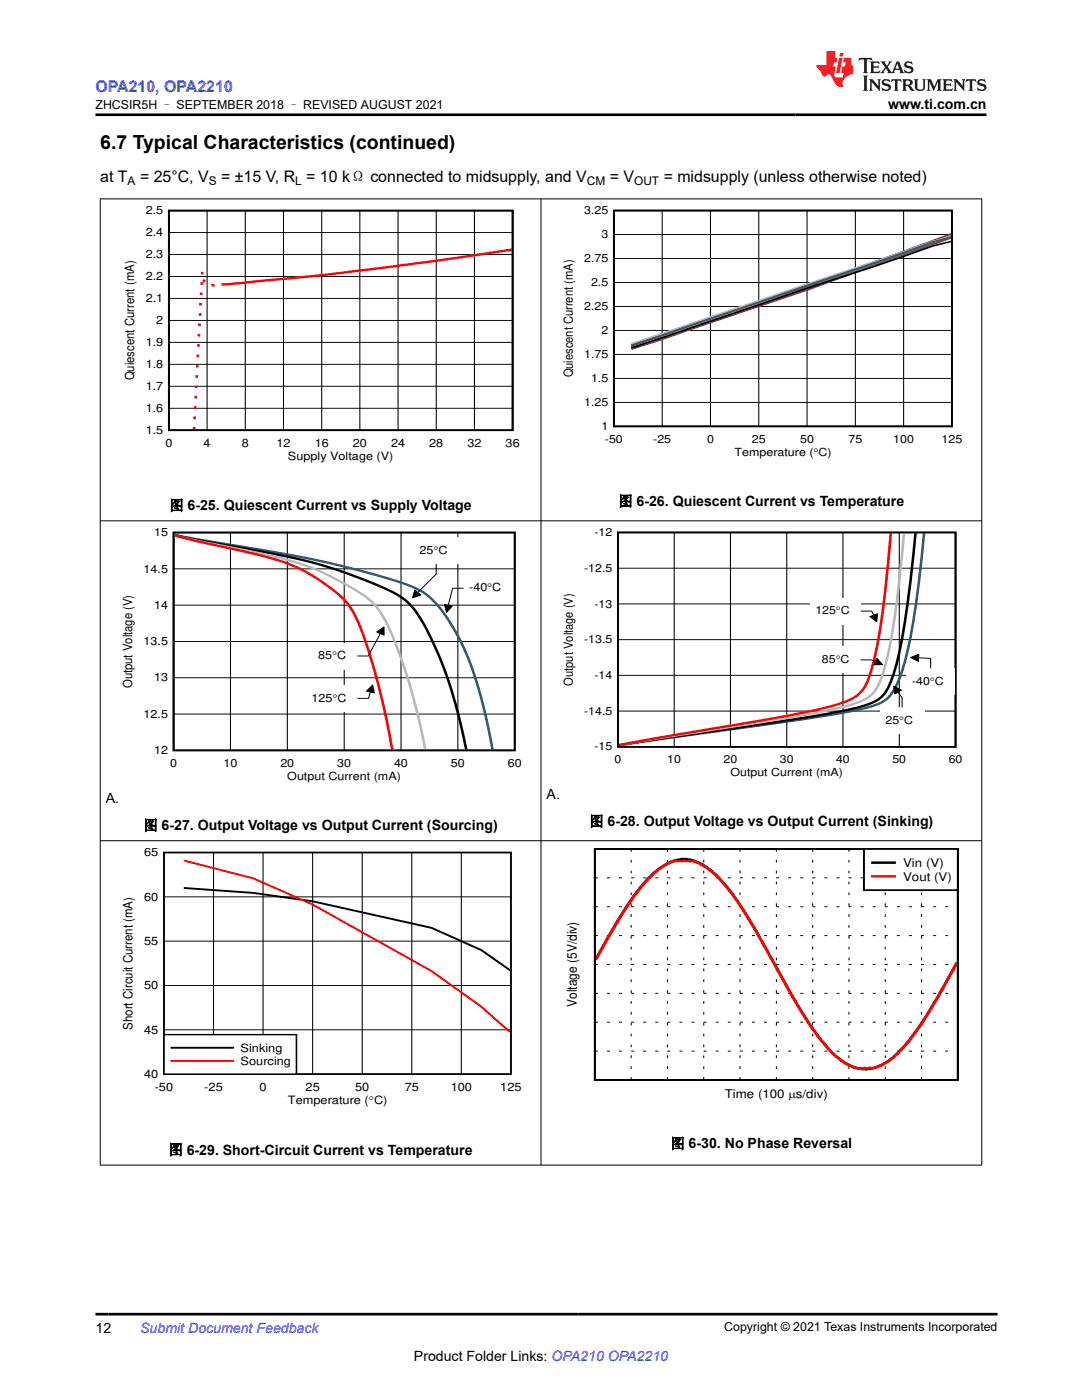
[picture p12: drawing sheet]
<svg xmlns="http://www.w3.org/2000/svg" width="216mm" height="279mm" viewBox="0 0 216 279" stroke-linecap="round" stroke-linejoin="round" font-family="sans-serif">
<defs><g id="words">
<text font-size="3.9" x="20" y="29.8">6.7 Typical Characteristics (continued)</text>
<text font-size="3.2" fill="#00f" x="19" y="18.3">OPA210, OPA2210</text>
<g font-size="3.2">
<text x="20" y="36.3">at T</text>
<text x="27.9" y="36.3">= 25°C, V</text>
<text x="44.1" y="36.3">= ±15 V, R = 10 kΩ connected to midsupply, and V</text>
<text x="121.7" y="36.3">= V</text>
<text x="132.4" y="36.3">= midsupply (unless otherwise noted)</text>
</g>
<g font-size="2.8">
<text x="177.2" y="21.7">www.ti.com.cn</text>
<text x="33.8" y="101.9">图 6-25. Quiescent Current vs Supply Voltage</text>
<text x="123.4" y="101">图 6-26. Quiescent Current vs Temperature</text>
<text x="21.1" y="160.2">A.</text>
<text x="109.1" y="159.4">A.</text>
<text x="28.6" y="165.7">图 6-27. Output Voltage vs Output Current (Sourcing)</text>
<text x="117.6" y="164.9">图 6-28. Output Voltage vs Output Current (Sinking)</text>
<text x="33.7" y="230.4">图 6-29. Short-Circuit Current vs Temperature</text>
<text x="133.8" y="229.2">图 6-30. No Phase Reversal</text>
<text x="19" y="266">12</text>
<text x="82.6" y="271.7">Product Folder Links: OPA210 OPA2210</text>
</g>
<text font-size="2.8" fill="#00f" x="28" y="266">Submit Document Feedback</text>
<text font-size="2.7" x="115.1" y="201" transform="rotate(-90 115.1 201)">Voltage (5V/div)</text>
<g font-size="2.5">
<text x="19" y="21.8">ZHCSIR5H – SEPTEMBER 2018 – REVISED AUGUST 2021</text>
<text x="26.8" y="75.9" transform="rotate(-90 26.8 75.9)">Quiescent Current (mA)</text>
<text x="114.3" y="75.3" transform="rotate(-90 114.3 75.3)">Quiescent Current (mA)</text>
<text x="26.4" y="137.3" transform="rotate(-90 26.4 137.3)">Output Voltage (V)</text>
<text x="114.3" y="136.8" transform="rotate(-90 114.3 136.8)">Output Voltage (V)</text>
<text x="26.4" y="205.5" transform="rotate(-90 26.4 205.5)">Short Circuit Current (mA)</text>
<text x="144.5" y="265.7">Copyright © 2021 Texas Instruments Incorporated</text>
</g>
<g font-size="2.4">
<text x="25.5" y="36.9">A</text>
<text x="41.7" y="36.9">S</text>
<text x="58.9" y="36.9">L</text>
<text x="117.1" y="36.9">CM</text>
<text x="126.5" y="36.9">OUT</text>
<text x="180.2" y="173">Vin (V)</text>
<text x="180.2" y="175.7">Vout (V)</text>
<text x="144.6" y="219.1">Time (100 Ps/div)</text>
</g>
<g font-size="2.3">
<text x="29.1" y="47.2">2.4</text>
<text x="29.1" y="42.8">2.5</text>
<text x="29.1" y="51.5">2.3</text>
<text x="29.1" y="55.9">2.2</text>
<text x="29.1" y="60.3">2.1</text>
<text x="31.2" y="64.7">2</text>
<text x="29.1" y="69.1">1.9</text>
<text x="29.1" y="77.8">1.7</text>
<text x="29.1" y="73.5">1.8</text>
<text x="29.1" y="82.2">1.6</text>
<text x="29.1" y="86.6">1.5</text>
<text x="33" y="89.2">0</text>
<text x="40.6" y="89.2">4</text>
<text x="48.2" y="89.2">8</text>
<text x="55.2" y="89.2">12</text>
<text x="62.8" y="89.2">16</text>
<text x="70.4" y="89.2">20</text>
<text x="78" y="89.2">24</text>
<text x="85.7" y="89.2">28</text>
<text x="93.3" y="89.2">32</text>
<text x="100.9" y="89.2">36</text>
<text x="57.5" y="91.8">Supply Voltage (V)</text>
<text x="30.8" y="107">15</text>
<text x="83.7" y="110.5">25qC</text>
<text x="28.7" y="114.3">14.5</text>
<text x="93.6" y="118">-40qC</text>
<text x="30.8" y="121.5">14</text>
<text x="28.7" y="128.8">13.5</text>
<text x="63.5" y="131.6">85qC</text>
<text x="30.8" y="136">13</text>
<text x="28.7" y="143.2">12.5</text>
<text x="62.2" y="140">125qC</text>
<text x="30.8" y="150.5">12</text>
<text x="34" y="153.1">0</text>
<text x="44.6" y="153.1">10</text>
<text x="56" y="153.1">20</text>
<text x="57.3" y="155.6">Output Current (mA)</text>
<text x="67.3" y="153.1">30</text>
<text x="78.6" y="153.1">40</text>
<text x="90" y="153.1">50</text>
<text x="101.3" y="153.1">60</text>
<text x="28.8" y="170.9">65</text>
<text x="28.8" y="179.7">60</text>
<text x="28.8" y="188.6">55</text>
<text x="28.8" y="197.4">50</text>
<text x="28.8" y="206.3">45</text>
<text x="48" y="209.9">Sinking</text>
<text x="28.8" y="215.1">40</text>
<text x="48" y="212.5">Sourcing</text>
<text x="30.9" y="217.7">-50</text>
<text x="40.8" y="217.7">-25</text>
<text x="51.8" y="217.7">0</text>
<text x="57.4" y="220.4">Temperature (qC)</text>
<text x="61" y="217.7">25</text>
<text x="70.9" y="217.7">50</text>
<text x="80.8" y="217.7">75</text>
<text x="89.9" y="217.7">100</text>
<text x="99.8" y="217.7">125</text>
</g>
<g font-size="2.2">
<text x="116.6" y="42.8">3.25</text>
<text x="120" y="47.5">3</text>
<text x="116.6" y="52.3">2.75</text>
<text x="117.9" y="57.1">2.5</text>
<text x="116.6" y="61.9">2.25</text>
<text x="116.6" y="71.5">1.75</text>
<text x="120" y="66.7">2</text>
<text x="117.9" y="76.3">1.5</text>
<text x="116.6" y="81">1.25</text>
<text x="120" y="85.8">1</text>
<text x="120.7" y="88.4">-50</text>
<text x="130.3" y="88.4">-25</text>
<text x="141.1" y="88.4">0</text>
<text x="150" y="88.4">25</text>
<text x="159.7" y="88.4">50</text>
<text x="169.3" y="88.4">75</text>
<text x="178.2" y="88.4">100</text>
<text x="187.9" y="88.4">125</text>
<text x="146.6" y="90.9">Temperature (qC)</text>
<text x="118.6" y="107">-12</text>
<text x="116.6" y="114.1">-12.5</text>
<text x="118.6" y="121.3">-13</text>
<text x="162.7" y="122.6">125qC</text>
<text x="116.6" y="128.4">-13.5</text>
<text x="118.6" y="135.5">-14</text>
<text x="164" y="132.3">85qC</text>
<text x="182" y="136.6">-40qC</text>
<text x="116.6" y="142.6">-14.5</text>
<text x="118.6" y="149.8">-15</text>
<text x="176.7" y="144.5">25qC</text>
<text x="122.6" y="152.3">0</text>
<text x="133.2" y="152.3">10</text>
<text x="144.4" y="152.3">20</text>
<text x="145.8" y="154.8">Output Current (mA)</text>
<text x="155.6" y="152.3">30</text>
<text x="166.8" y="152.3">40</text>
<text x="178.1" y="152.3">50</text>
<text x="189.3" y="152.3">60</text>
</g>
</g></defs>
<path d="M33.7 42h68.6v43.9h-68.6zM34.6 106.3h68.1v43.5h-68.1z" fill="none" stroke="#000" stroke-width=".35"/>
<g fill="none" stroke="#000" stroke-width=".2">
<path d="M33.7 59.6h68.6M33.7 55.2h68.6M33.7 50.8h68.6M33.7 46.4h68.6M41.3 42v43.9M48.9 42v43.9M56.6 42v43.9M64.2 42v43.9M71.8 42v43.9M79.4 42v43.9M87.1 42v43.9M94.7 42v43.9"/>
<path d="M122.5 56.4h67.5M122.5 51.6h67.5M122.5 46.8h67.5M132.1 42v43.1M141.8 42v43.1M151.4 42v43.1M161 42v43.1M170.7 42v43.1M180.3 42v43.1M33.7 77.1h68.6M33.7 72.7h68.6M33.7 68.3h68.6"/>
<path d="M33.7 63.9h68.6M122.5 75.5h67.5M122.5 70.7h67.5M122.5 65.9h67.5M122.5 61.2h67.5M33.7 81.5h68.6M122.5 80.3h67.5M34.6 113.5h68.1M46 106.3v43.5M57.3 106.3v43.5M68.7 106.3v43.5M80 106.3v43.5"/>
<path d="M91.4 106.3v43.5M34.6 135.3h68.1M34.6 128h68.1M34.6 120.8h68.1M34.6 142.5h68.1"/>
</g>
<g fill="none" stroke="#f00" stroke-width=".49">
<path d="M40.2 58.4l-.1 .5M40.2 56.3v.5M40.4 54.3l-.1 .5M40.6 55.8l.2 .5M42.3 56.9h.6M102.1 49.8a734.9 734.9 0 0 1-57.9 7M39.1 79l-.1 .5M39.2 76.9l-.1 .6M39.3 74.9v.5M39.4 72.8v.5M39.5 70.8v.5M39.6 68.7v.5"/>
<path d="M39.7 66.6v.5M39.8 64.6v.5M39.9 62.5v.5M40 60.4v.6M38.7 85.2v.5M38.8 83.1v.5M39 81.1l-.1 .5M34.8 106.8l3.8 1 10.2 2.3a39.9 39.9 0 0 1 15.3 6l.6 .4a16.8 16.8 0 0 1 7.4 9.1 134.9 134.9 0 0 1 6.2 24"/>
</g>
<path d="M122.5 42h67.4v43.1h-67.4zM189.8 47l-15.3 5.5-48.5 16.7M189.8 48.2l-3.7 .9-11.6 4.1-13.5 4.3-35 11.9" fill="none" stroke="#000" stroke-width=".34"/>
<path d="M189.8 47.1a741.2 741.2 0 0 1-28.8 10l-35 12M189.8 47.3l-3.7 1-11.6 4.1-13.5 4.5-35 12.1" fill="none" stroke="#f00" stroke-width=".34"/>
<path d="M189.8 47.4l-15.3 5.4-48.5 16.5M189.8 47.2l-3.7 1-11.6 4-48.5 16.4" fill="none" stroke="#b8b8b8" stroke-width=".34"/>
<path d="M189.8 47.2l-15.3 5.3-13.5 4.4-35 12M189.8 47.3l-3.7 1-11.6 4.2-48.5 16.5" fill="none" stroke="#295c75" stroke-width=".34"/>
<path d="M189.8 46.9l-15.3 5.4-48.5 16.6" fill="none" stroke="#286b48" stroke-width=".39"/>
<path d="M189.8 47.5l-28.8 10.4-35 11.8" fill="none" stroke="#9d3939" stroke-width=".34"/>
<path d="M189.8 47.3l-28.8 10.4-35 11.5" fill="none" stroke="#68275f" stroke-width=".34"/>
<path d="M189.8 47l-28.8 10.4-35 11.8" fill="none" stroke="#6b5028" stroke-width=".34"/>
<path d="M189.8 46.7l-28.8 10.5-35 11.7" fill="none" stroke="#83461f" stroke-width=".34"/>
<path d="M189.8 47l-28.8 10.5-35 11.8" fill="none" stroke="#b1ae67" stroke-width=".34"/>
<path d="M189.8 47.3l-38.4 13.5-19.3 6.7-6.1 2" fill="none" stroke="#6c6c6c" stroke-width=".34"/>
<path d="M34.8 106.7l25.9 4.6 5.1 1.1 8 2a54.4 54.4 0 0 1 10.2 3.5 20.5 20.5 0 0 1 6.8 8 58.8 58.8 0 0 1 6.2 17.5l1.3 6.2" fill="none" stroke="#295c75" stroke-width=".49"/>
<path d="M34.8 106.8l4.4 .9 19.8 3.8 5.7 1.4 5.7 1.9a60.2 60.2 0 0 1 9.6 4.4 15.2 15.2 0 0 1 5.1 6.4 84.9 84.9 0 0 1 7.9 24" fill="none" stroke="#000" stroke-width=".49"/>
<path d="M34.8 106.8l5.5 1.3 11.9 2.4a51.3 51.3 0 0 1 21.6 9.2 17.9 17.9 0 0 1 4.5 7.2 113.4 113.4 0 0 1 6.5 22.7" fill="none" stroke="#b8b8b8" stroke-width=".49"/>
<path d="M92.5 114.7h9.7v5.4h-9.7z" fill-rule="evenodd" fill="#fff"/>
<path d="M88.7 120.6l1.5 .4-1.1 1.2z" fill="#000"/>
<path d="M92.5 117.4h-2.2l-.8 3.4M88.7 120.6l1.5 .4-1.1 1.2z" fill="none" stroke="#000" stroke-width=".2"/>
<path d="M82.6 107.2h8.9v5.4h-8.9z" fill-rule="evenodd" fill="#fff"/>
<path d="M82.8 117.7l1.2 1-1.7 .6z" fill="#000"/>
<path d="M82.8 117.7l1.2 1-1.7 .6zM87 112.6v2l-3.6 3.6" fill="none" stroke="#000" stroke-width=".2"/>
<path d="M62.4 128.3h8.9v5.3h-8.9z" fill-rule="evenodd" fill="#fff"/>
<path d="M75.2 126.1l1.4-1v1.7z" fill="#000"/>
<path d="M75.2 126.1l1.4-1v1.7zM75.9 126.4l-2.4 4.5h-2.2" fill="none" stroke="#000" stroke-width=".2"/>
<path d="M61.1 136.7h10.2v5.4h-10.2z" fill-rule="evenodd" fill="#fff"/>
<path d="M73.1 137.9l1.3-1.2 .3 1.6z" fill="#000"/>
<path d="M123.3 113.4h67.4M134.5 106.3v42.8M145.8 106.3v42.8M157 106.3v42.8M168.2 106.3v42.8M179.4 106.3v42.8M73.1 137.9l1.3-1.2 .3 1.6zM73.9 138.1l-.4 1.3h-2.2M123.3 134.8h67.4M123.3 127.7h67.4M123.3 120.5h67.4M123.3 141.9h67.4" fill="none" stroke="#000" stroke-width=".2"/>
<path d="M123.3 106.3h67.4v42.7h-67.4z" fill="none" stroke="#000" stroke-width=".34"/>
<path d="M184.4 106.4a170.9 170.9 0 0 1-3.8 25.6 16.1 16.1 0 0 1-3.4 7.3 13.7 13.7 0 0 1-6.2 2.4l-11.2 1.9-36.3 5.1" fill="none" stroke="#295c75" stroke-width=".49"/>
<path d="M182.7 106.4l-.4 4.3a156.9 156.9 0 0 1-3.4 21.9 16.3 16.3 0 0 1-2.8 6.3 13.4 13.4 0 0 1-6.2 2.6l-10.7 1.9-35.7 5.3" fill="none" stroke="#000" stroke-width=".49"/>
<path d="M180.4 106.4l-.4 4.2a140.7 140.7 0 0 1-3.4 22.3 12 12 0 0 1-2.8 5.8 18.7 18.7 0 0 1-7.3 2.8l-8.4 1.6-34.6 5.6" fill="none" stroke="#b8b8b8" stroke-width=".49"/>
<path d="M177.7 106.4a170.6 170.6 0 0 1-3.3 25.4 14.1 14.1 0 0 1-2.8 6.5 14.6 14.6 0 0 1-6.2 2.8l-10.1 2.1-31.8 5.5" fill="none" stroke="#f00" stroke-width=".49"/>
<path d="M180.9 133.4h9.6v5.2h-9.6z" fill-rule="evenodd" fill="#fff"/>
<path d="M181.7 131.2l1.6-.6v1.4z" fill="#000"/>
<path d="M181.7 131.2l1.6-.6v1.4zM183.3 131.3l2.4 .1v2" fill="none" stroke="#000" stroke-width=".2"/>
<path d="M175.6 141.2h8.8v5.3h-8.8z" fill-rule="evenodd" fill="#fff"/>
<path d="M178.3 136.9l1.6 .8-1.4 .8z" fill="#000"/>
<path d="M178.3 136.9l1.6 .8-1.4 .8zM179.2 138.1l.8 1.1v2" fill="none" stroke="#000" stroke-width=".2"/>
<path d="M162.9 129.1h8.8v5.2h-8.8z" fill-rule="evenodd" fill="#fff"/>
<path d="M175 131.4l1.1 1.2-1.8 .1z" fill="#000"/>
<path d="M171.7 131.7h2.2l.7 .3M175 131.4l1.1 1.2-1.8 .1z" fill="none" stroke="#000" stroke-width=".2"/>
<path d="M161.6 119.3h10.2v5.3h-10.2z" fill-rule="evenodd" fill="#fff"/>
<path d="M173.6 123l1.5-.5-.1 1.6z" fill="#000"/>
<path d="M171.8 122h2.1l.4 .8M173.6 123l1.5-.5-.1 1.6zM32.7 179h69.3M42.6 170.1v44.3M52.5 170.1v44.3M62.4 170.1v44.3M72.3 170.1v44.3M82.2 170.1v44.3M92 170.1v44.3M32.7 196.7h69.3M32.7 187.8h69.3M32.7 205.5h69.3" fill="none" stroke="#000" stroke-width=".2"/>
<path d="M32.7 170.1h69.2v44.3h-69.2z" fill="none" stroke="#000" stroke-width=".3"/>
<path d="M36.7 177.2l13.8 1 11.9 1.7 23.7 5.3 9.9 4.4 5.8 4" fill="none" stroke="#000" stroke-width=".4"/>
<path d="M36.7 171.7l13.8 3.6 11.9 5.2 23.7 13.3 9.9 7.1 5.8 5.1" fill="none" stroke="#f00" stroke-width=".4"/>
<path d="M32.7 206.5h26.5v7.9h-26.5z" fill-rule="evenodd" fill="#fff"/>
<path d="M32.7 206.5h26.5v7.9h-26.5z" fill="none" stroke="#000" stroke-width=".3"/>
<path d="M34.3 209.1h12.2" fill="none" stroke="#000" stroke-width=".4"/>
<path d="M34.3 211.7h12.2" fill="none" stroke="#f00" stroke-width=".4"/>
<path d="M118.7 169.4h72.4v46.1h-72.4z" fill="none" stroke="#000" stroke-width=".37"/>
<g fill="none" stroke="#000" stroke-width=".2">
<path d="M118.7 175.2h.6M121.1 175.2h.6M123.5 175.2h.6M125.9 175.2h.6M125.9 169.4v.6M125.9 171.6v.5M125.9 173.8v.5M125.9 175.9v.6M125.9 178.1v.5M128.3 175.2h.6M130.8 175.2h.6M133.2 175.2h.6"/>
<path d="M133.2 169.4v.6M133.2 171.6v.5M133.2 173.8v.5M133.2 175.9v.6M133.2 178.1v.5M135.6 175.2h.6M138 175.2h.6M140.4 175.2h.6M140.4 169.4v.6M140.4 171.6v.5M140.4 173.8v.5M140.4 175.9v.6"/>
<path d="M140.4 178.1v.5M142.8 175.2h.6M145.2 175.2h.6M147.6 175.2h.6M147.7 169.4v.6M147.7 171.6v.5M147.7 173.8v.5M147.7 175.9v.6M147.7 178.1v.5M150 175.2h.6M152.4 175.2h.6M154.9 175.2h.6"/>
<path d="M154.9 169.4v.6M154.9 171.6v.5M154.9 173.8v.5M154.9 175.9v.6M154.9 178.1v.5M157.3 175.2h.6M159.7 175.2h.6M162.1 175.2h.6M162.2 169.4v.6M162.2 171.6v.5M162.2 173.8v.5M162.2 175.9v.6"/>
<path d="M162.2 178.1v.5M164.5 175.2h.6M166.9 175.2h.6M169.3 175.2h.6M169.4 169.4v.6M169.4 171.6v.5M169.4 173.8v.5M169.4 175.9v.6M169.4 178.1v.5M171.7 175.2h.6M174.1 175.2h.6M176.5 175.2h.7"/>
<path d="M176.6 169.4v.6M176.6 171.6v.5M176.6 173.8v.5M176.6 175.9v.6M176.6 178.1v.5M179 175.2h.6M181.4 175.2h.6M183.8 175.2h.6M183.9 169.4v.6M183.9 171.6v.5M183.9 173.8v.5M183.9 175.9v.6"/>
<path d="M183.9 178.1v.5M186.2 175.2h.6M188.6 175.2h.6M191 175.2h.1M118.7 198.2h.6M118.7 192.5h.6M118.7 186.7h.6M118.7 181h.6M121.1 198.2h.6M121.1 192.5h.6M121.1 186.7h.6M121.1 181h.6"/>
<path d="M123.5 198.2h.6M123.5 192.5h.6M123.5 186.7h.6M123.5 181h.6M125.9 198.2h.6M125.9 192.5h.6M125.9 186.7h.6M125.9 181h.6M125.9 180.3v.5M125.9 182.4v.6M125.9 184.6v.5M125.9 186.8v.5"/>
<path d="M125.9 188.9v.6M125.9 191.1v.6M125.9 193.3v.5M125.9 195.4v.6M125.9 197.6v.6M125.9 199.8v.5M128.3 198.2h.6M128.3 192.5h.6M128.3 186.7h.6M128.3 181h.6M130.8 198.2h.6M130.8 192.5h.6"/>
<path d="M130.8 186.7h.6M130.8 181h.6M133.2 198.2h.6M133.2 192.5h.6M133.2 186.7h.6M133.2 181h.6M133.2 180.3v.5M133.2 182.4v.6M133.2 184.6v.5M133.2 186.8v.5M133.2 188.9v.6M133.2 191.1v.6"/>
<path d="M133.2 193.3v.5M133.2 195.4v.6M133.2 197.6v.6M133.2 199.8v.5M135.6 198.2h.6M135.6 192.5h.6M135.6 186.7h.6M135.6 181h.6M138 198.2h.6M138 192.5h.6M138 186.7h.6M138 181h.6"/>
<path d="M140.4 198.2h.6M140.4 192.5h.6M140.4 186.7h.6M140.4 181h.6M140.4 180.3v.5M140.4 182.4v.6M140.4 184.6v.5M140.4 186.8v.5M140.4 188.9v.6M140.4 191.1v.6M140.4 193.3v.5M140.4 195.4v.6"/>
<path d="M140.4 197.6v.6M140.4 199.8v.5M142.8 198.2h.6M142.8 192.5h.6M142.8 186.7h.6M142.8 181h.6M145.2 198.2h.6M145.2 192.5h.6M145.2 186.7h.6M145.2 181h.6M147.6 198.2h.6M147.6 192.5h.6"/>
<path d="M147.6 186.7h.6M147.6 181h.6M147.7 180.3v.5M147.7 182.4v.6M147.7 184.6v.5M147.7 186.8v.5M147.7 188.9v.6M147.7 191.1v.6M147.7 193.3v.5M147.7 195.4v.6M147.7 197.6v.6M147.7 199.8v.5"/>
<path d="M150 198.2h.6M150 192.5h.6M150 186.7h.6M150 181h.6M152.4 198.2h.6M152.4 192.5h.6M152.4 186.7h.6M152.4 181h.6M154.9 198.2h.6M154.9 192.5h.6M154.9 186.7h.6M154.9 181h.6"/>
<path d="M154.9 180.3v.5M154.9 182.4v.6M154.9 184.6v.5M154.9 186.8v.5M154.9 188.9v.6M154.9 191.1v.6M154.9 193.3v.5M154.9 195.4v.6M154.9 197.6v.6M154.9 199.8v.5M157.3 198.2h.6M157.3 192.5h.6"/>
<path d="M157.3 186.7h.6M157.3 181h.6M159.7 198.2h.6M159.7 192.5h.6M159.7 186.7h.6M159.7 181h.6M162.1 198.2h.6M162.1 192.5h.6M162.1 186.7h.6M162.1 181h.6M162.2 180.3v.5M162.2 182.4v.6"/>
<path d="M162.2 184.6v.5M162.2 186.8v.5M162.2 188.9v.6M162.2 191.1v.6M162.2 193.3v.5M162.2 195.4v.6M162.2 197.6v.6M162.2 199.8v.5M164.5 198.2h.6M164.5 192.5h.6M164.5 186.7h.6M164.5 181h.6"/>
<path d="M166.9 198.2h.6M166.9 192.5h.6M166.9 186.7h.6M166.9 181h.6M169.3 198.2h.6M169.3 192.5h.6M169.3 186.7h.6M169.3 181h.6M169.4 180.3v.5M169.4 182.4v.6M169.4 184.6v.5M169.4 186.8v.5"/>
<path d="M169.4 188.9v.6M169.4 191.1v.6M169.4 193.3v.5M169.4 195.4v.6M169.4 197.6v.6M169.4 199.8v.5M171.7 198.2h.6M171.7 192.5h.6M171.7 186.7h.6M171.7 181h.6M174.1 198.2h.6M174.1 192.5h.6"/>
<path d="M174.1 186.7h.6M174.1 181h.6M176.5 198.2h.7M176.5 192.5h.7M176.5 186.7h.7M176.5 181h.7M176.6 180.3v.5M176.6 182.4v.6M176.6 184.6v.5M176.6 186.8v.5M176.6 188.9v.6M176.6 191.1v.6"/>
<path d="M176.6 193.3v.5M176.6 195.4v.6M176.6 197.6v.6M176.6 199.8v.5M179 198.2h.6M179 192.5h.6M179 186.7h.6M179 181h.6M181.4 198.2h.6M181.4 192.5h.6M181.4 186.7h.6M181.4 181h.6"/>
<path d="M183.8 198.2h.6M183.8 192.5h.6M183.8 186.7h.6M183.8 181h.6M183.9 180.3v.5M183.9 182.4v.6M183.9 184.6v.5M183.9 186.8v.5M183.9 188.9v.6M183.9 191.1v.6M183.9 193.3v.5M183.9 195.4v.6"/>
<path d="M183.9 197.6v.6M183.9 199.8v.5M186.2 198.2h.6M186.2 192.5h.6M186.2 186.7h.6M186.2 181h.6M188.6 198.2h.6M188.6 192.5h.6M188.6 186.7h.6M188.6 181h.6M191 198.2h.1M191 192.5h.1"/>
<path d="M191 186.7h.1M191 181h.1M118.7 209.8h.6M118.7 204h.6M121.1 209.8h.6M121.1 204h.6M123.5 209.8h.6M123.5 204h.6M125.9 209.8h.6M125.9 204h.6M125.9 202v.5M125.9 204.1v.6"/>
<path d="M125.9 206.3v.5M125.9 208.5v.5M125.9 210.6v.6M125.9 212.8v.5M125.9 215v.5M128.3 209.8h.6M128.3 204h.6M130.8 209.8h.6M130.8 204h.6M133.2 209.8h.6M133.2 204h.6M133.2 202v.5"/>
<path d="M133.2 204.1v.6M133.2 206.3v.5M133.2 208.5v.5M133.2 210.6v.6M133.2 212.8v.5M133.2 215v.5M135.6 209.8h.6M135.6 204h.6M138 209.8h.6M138 204h.6M140.4 209.8h.6M140.4 204h.6"/>
<path d="M140.4 202v.5M140.4 204.1v.6M140.4 206.3v.5M140.4 208.5v.5M140.4 210.6v.6M140.4 212.8v.5M140.4 215v.5M142.8 209.8h.6M142.8 204h.6M145.2 209.8h.6M145.2 204h.6M147.6 209.8h.6"/>
<path d="M147.6 204h.6M147.7 202v.5M147.7 204.1v.6M147.7 206.3v.5M147.7 208.5v.5M147.7 210.6v.6M147.7 212.8v.5M147.7 215v.5M150 209.8h.6M150 204h.6M152.4 209.8h.6M152.4 204h.6"/>
<path d="M154.9 209.8h.6M154.9 204h.6M154.9 202v.5M154.9 204.1v.6M154.9 206.3v.5M154.9 208.5v.5M154.9 210.6v.6M154.9 212.8v.5M154.9 215v.5M157.3 209.8h.6M157.3 204h.6M159.7 209.8h.6"/>
<path d="M159.7 204h.6M162.1 209.8h.6M162.1 204h.6M162.2 202v.5M162.2 204.1v.6M162.2 206.3v.5M162.2 208.5v.5M162.2 210.6v.6M162.2 212.8v.5M162.2 215v.5M164.5 209.8h.6M164.5 204h.6"/>
<path d="M166.9 209.8h.6M166.9 204h.6M169.3 209.8h.6M169.3 204h.6M169.4 202v.5M169.4 204.1v.6M169.4 206.3v.5M169.4 208.5v.5M169.4 210.6v.6M169.4 212.8v.5M169.4 215v.5M171.7 209.8h.6"/>
<path d="M171.7 204h.6M174.1 209.8h.6M174.1 204h.6M176.5 209.8h.7M176.5 204h.7M176.6 202v.5M176.6 204.1v.6M176.6 206.3v.5M176.6 208.5v.5M176.6 210.6v.6M176.6 212.8v.5M176.6 215v.5"/>
<path d="M179 209.8h.6M179 204h.6M181.4 209.8h.6M181.4 204h.6M183.8 209.8h.6M183.8 204h.6M183.9 202v.5M183.9 204.1v.6M183.9 206.3v.5M183.9 208.5v.5M183.9 210.6v.6M183.9 212.8v.5"/>
<path d="M183.9 215v.5M186.2 209.8h.6M186.2 204h.6M188.6 209.8h.6M188.6 204h.6M191 209.8h.1M191 204h.1"/>
</g>
<path d="M118.9 191.4l4.9-8.5 2.7-4.2 1.8-2.2 2.3-2.4 1.3-1 2-1.1 1.2-.3a7.1 7.1 0 0 1 5.9 1.4l1.2 .8 1.3 1.3 1.6 1.8 2 2.7 3.8 6.1 7.9 14.3 2.6 4.1 1.8 2.5 2.3 2.8 1.3 1.3 1.9 1.4 1.4 .7 1.6 .4a6.7 6.7 0 0 0 4.5-.9l1.7-1.1 1.5-1.3 3-3.7 2.6-3.8 5.9-10.4" fill="none" stroke="#000" stroke-width=".52"/>
<path d="M118.9 191.5l5-8.8 2.9-4.2 1.8-2.2 1.5-1.7 1.8-1.4 1.1-.7a4.4 4.4 0 0 1 3.4-.7h.8a6.6 6.6 0 0 1 4 1.5l1.4 1.1 1.3 1.4 2.2 2.6 1 1.4 3.5 5.5 7.1 12.8 3.1 5.3 3.7 5 1.9 2 1.1 .9a7.7 7.7 0 0 0 3.9 1.9l2.1-.1a5.3 5.3 0 0 0 3.3-1l1.6-1.1 1.3-1.3 1.6-1.8 1.9-2.5 4-6.5 3.7-6.7" fill="none" stroke="#f00" stroke-width=".52"/>
<path d="M172.4 169.4h18.7v8.2h-18.7z" fill-rule="evenodd" fill="#fff"/>
<path d="M172.4 169.4h18.7v8.2h-18.7z" fill="none" stroke="#000" stroke-width=".37"/>
<path d="M174.1 172.2h4.4" fill="none" stroke="#000" stroke-width=".52"/>
<path d="M174.1 174.9h4.4" fill="none" stroke="#f00" stroke-width=".52"/>
<path d="M19.9 39.7h176.1M20 39.6v193M107.9 39.6v193M195.9 39.6v193M19.9 103.9h176.1M19.9 167.8h176.1M19.9 232.5h176.1" fill="none" stroke="#000" stroke-width=".2"/>
<path d="M171.5 11.6l-.2 .5 .5-.2h.6v.1v2.2l-.2 .4h1l-.2-.4v-2.2v-.1h.5l.5 .2-.1-.5zM173.6 12.3l.2 .4v1.5l-.2 .4h1.9l.1-.6a1.08 1.08 0 0 1-1.3 .2v-.7h.6l.4 .2v-.7l-.4 .2h-.6v-.5l.2-.2a1 1 0 0 1 1 .3l-.1-.5zM175.7 12.3l.9 1.1-1 1.2h.9l-.2-.2 .5-.8 .4 .8-.2 .2h1.6l-.2-.2 .2-.5h.9l.1 .5-.1 .2h.9l-.2-.3-.8-2h-.5l-.9 2.2-.9-1.1 .9-1.1h-.8l.2 .2-.4 .6-.4-.6 .2-.2zM179 12.7l.4 1h-.7zM180.7 12.4a.65 .65 0 0 0-.2 .7 .65 .65 0 0 0 .6 .5l.6 .1 .1 .3a.79 .79 0 0 1-.7 .4 .79 .79 0 0 1-.7-.5l.1 .7 .2-.1a.93 .93 0 0 0 1.1 .1 .93 .93 0 0 0 .4-1 1.46 1.46 0 0 0-1.2-.6l-.1-.3a1.09 1.09 0 0 1 1.2 .2l-.2-.6-.1 .1-.5-.2zM172.2 15.1l.2 .4v2.2l-.2 .4h1l-.2-.4v-2.2l.2-.4zM173.4 15.8l.2 .4v1.5l-.2 .4h.8l-.3-.4 .1-1.3 1.6 1.8v-2l.2-.4h-.7l.1 .2 .1 1.1-1.2-1.3zM176.2 15.9a.65 .65 0 0 0-.2 .8 .65 .65 0 0 0 .6 .4l.6 .2 .1 .2a.79 .79 0 0 1-.7 .4 .79 .79 0 0 1-.7-.5l.1 .7 .2-.1a.93 .93 0 0 0 1.1 .1 .93 .93 0 0 0 .4-.9 1.46 1.46 0 0 0-1.2-.6l-.1-.4a1.09 1.09 0 0 1 1.2 .2l-.1-.6-.2 .1-.5-.1zM177.9 15.8l-.1 .6a.63 .63 0 0 1 .8-.3v1.6l-.3 .4h1l-.2-.4v-1.6a.66 .66 0 0 1 .8 .3l-.1-.6zM180 15.8l.2 .4v1.5l-.2 .4h1l-.2-.2-.1-.7h.5l.1 .2a.79 .79 0 0 0 1.2 .6l-1-.9a.61 .61 0 0 0 .6-.6 .61 .61 0 0 0-.5-.7zM180.8 16.1h.1a.47 .47 0 0 1 .5 .1 .47 .47 0 0 1 .1 .5l-.1 .1-.7 .1zM182.3 15.8l.2 .2a2.27 2.27 0 0 0 .4 2 1.04 1.04 0 0 0 1.7-.7v-1.3l.2-.2h-.8l.2 .4v1.1a.6 .6 0 0 1-.6 .6 .6 .6 0 0 1-.6-.6v-1.1l.3-.4zM184.9 15.8l.2 .4v1.5l-.2 .4h.8l-.3-.4v-1.4l.9 1.9 .9-1.9v1.4l-.3 .4h1l-.2-.4v-1.5l.2-.4h-.8l-.7 1.5-.6-1.5zM188.1 15.8l.2 .4v1.5l-.2 .4h1.9l.1-.6a1.09 1.09 0 0 1-1.3 .2v-.7h.6l.4 .2v-.6l-.4 .2h-.6v-.6l.2-.1a1.01 1.01 0 0 1 1 .3l-.1-.6zM190.2 15.8l.3 .4v1.5l-.3 .4h.8l-.2-.4v-1.3l1.6 1.8v-2l.2-.4h-.7l.2 .2v1.1l-1.2-1.3zM192.8 15.8l-.1 .6a.63 .63 0 0 1 .8-.3v1.6l-.3 .4h1l-.2-.4v-1.6a.66 .66 0 0 1 .8 .3l-.1-.6zM195.2 15.9a.65 .65 0 0 0-.2 .8 .65 .65 0 0 0 .6 .4l.6 .2 .2 .2a.79 .79 0 0 1-.7 .4 .79 .79 0 0 1-.7-.5l.1 .7 .2-.1a.93 .93 0 0 0 1 .1 .93 .93 0 0 0 .5-.9 1.46 1.46 0 0 0-1.3-.6v-.4a1.09 1.09 0 0 1 1.2 .2l-.2-.6-.2 .1-.5-.1z" fill="#231f20"/>
<path d="M164.9 10.2v2.8h-2l.1 .3 .8 1a.95 .95 0 0 0 1 .9 .59 .59 0 0 1 .5-.4 .59 .59 0 0 1 .5 .4l.4 .7a1.59 1.59 0 0 0 2.1 1.4 1.61 1.61 0 0 1 1-2.3l1-.3-.1-1.5a1.59 1.59 0 0 1-.3-1.7h-1.5l-.2 .9h.6l-.2 .9h-.5l-.2 1v.2l.4 .1-.1 .9h-.7a.73 .73 0 0 1-1-.7l.3-1.5h-.5l.1-.9h.5l.2-.9h-.5v-1.3zM167.4 11.5l-.6 3.1h.7l.6-3.1zM167.6 10.6l-.1 .6h.7l.1-.6z" fill="#ed1c24"/>
<path d="M19 22.9h177.8M19 262.3h180" fill="none" stroke="#000" stroke-width=".53"/>
<use href="#words"/>
</svg>
